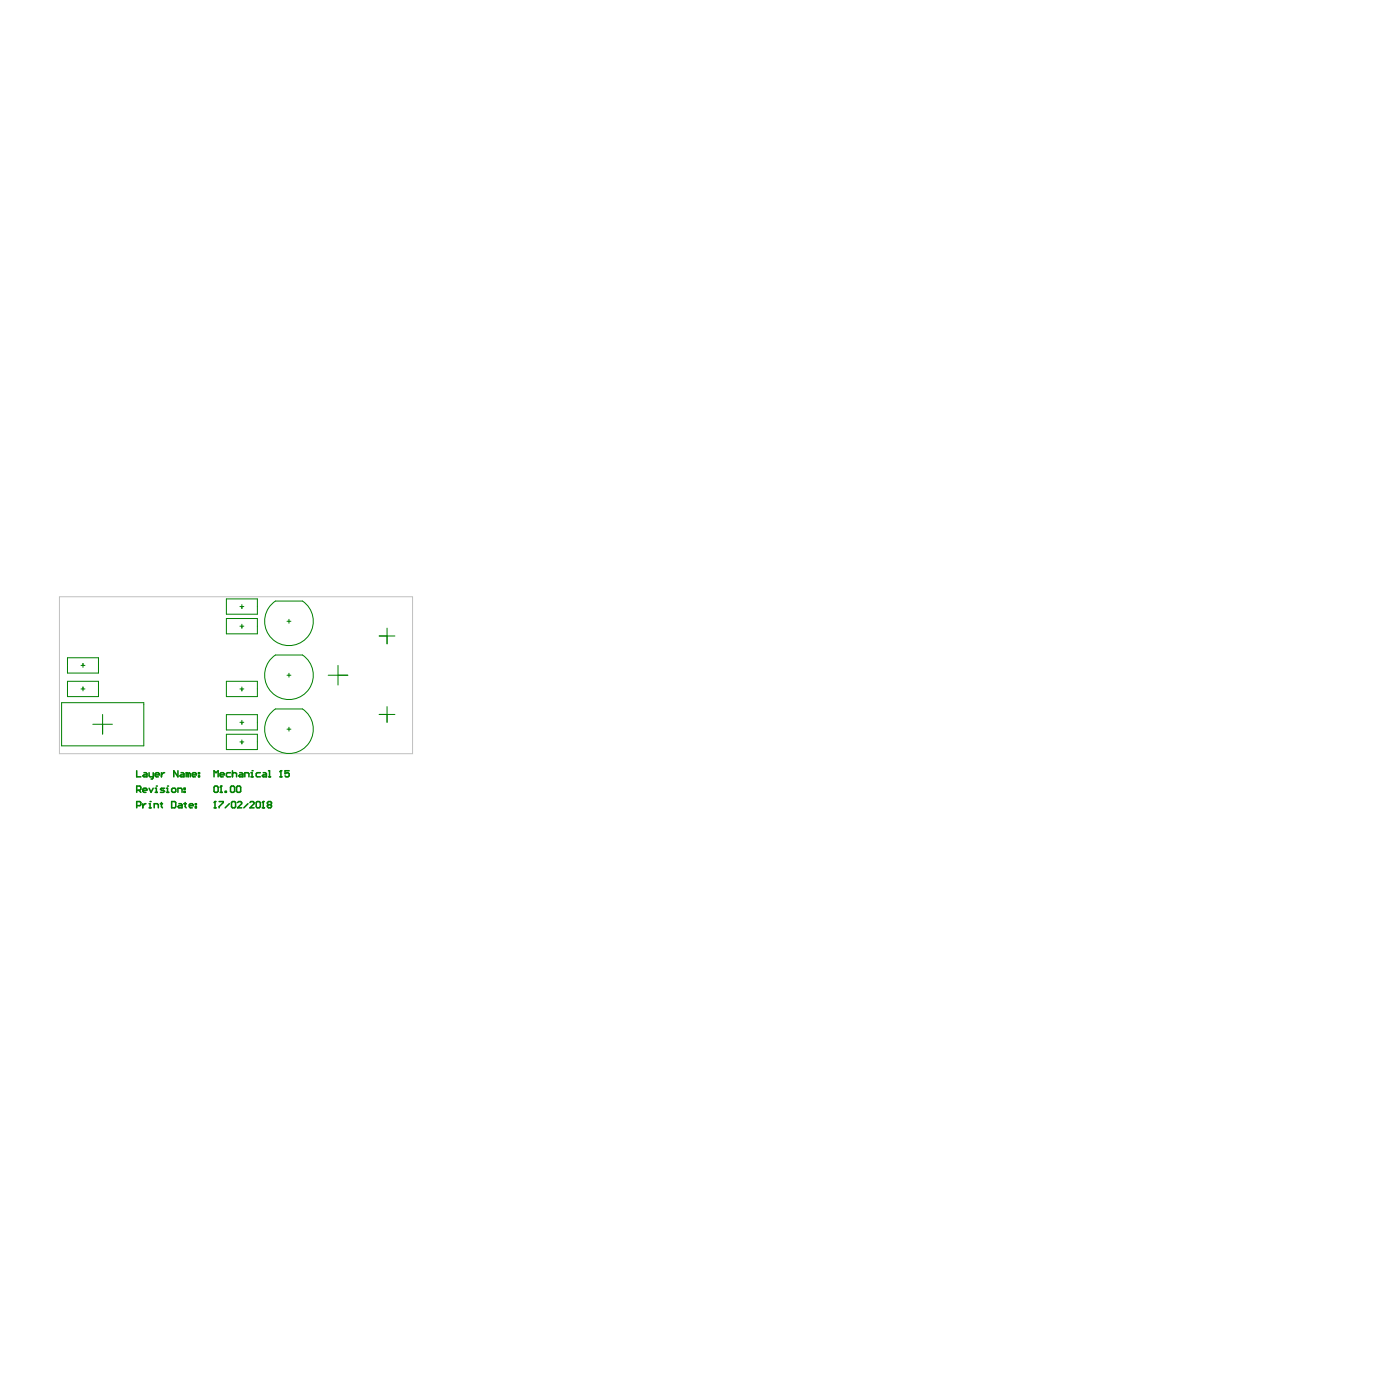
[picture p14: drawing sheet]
<svg xmlns="http://www.w3.org/2000/svg" width="96mm" height="96mm" viewBox="0 0 96 96" stroke-linecap="round" stroke-linejoin="round" font-family="sans-serif">
<path d="M4.1 40.9h24.2v10.8h-24.2z" fill="none" stroke="#c0c0c0" stroke-width=".07"/>
<g fill="none" stroke="#008000" stroke-width=".07">
<path d="M4.2 48.2h5.7v2.9h-5.7zM4.6 45.1h2.1v1h-2.1zM4.6 46.7h2.1v1h-2.1zM5.6 47.2h.2M5.6 45.6h.2M5.7 45.5v.2M5.7 47.1v.3M6.4 49.6h1.3M7 49v1.3M15.5 41h2.1v1.1h-2.1zM15.5 42.4h2.1v1h-2.1zM15.5 46.7h2.1v1h-2.1z"/>
<path d="M15.5 49h2.1v1h-2.1zM15.5 50.3h2.1v1.1h-2.1zM16.4 47.2h.3M16.4 50.9h.3M16.4 49.5h.3M16.4 42.9h.3M16.4 41.6h.3M16.6 41.4v.3M16.6 42.8v.3M16.6 47.1v.3M16.6 49.4v.2M16.6 50.7v.3"/>
<path d="M18.7 48.7l.2-.1h1.8a1.67 1.67 0 0 1 .4 2.4 1.67 1.67 0 0 1-2.4 .2 1.67 1.67 0 0 1 0-2.5zM18.7 45l.2-.1h1.8a1.67 1.67 0 0 1 .4 2.4 1.67 1.67 0 0 1-2.4 .2 1.67 1.67 0 0 1 0-2.5zM18.7 41.3l.2-.1h1.8a1.67 1.67 0 0 1 .4 2.4 1.67 1.67 0 0 1-2.4 .2 1.67 1.67 0 0 1 0-2.5zM19.7 50h.2M19.7 46.3h.2M19.7 42.6h.2M19.8 42.4v.3M19.8 46.1v.3M19.8 49.8v.3M22.5 46.3h1.3M23.2 45.6v1.4M26 49h1.1"/>
<path d="M26 43.6h1.1M26.5 43.1v1M26.5 48.4v1.1"/>
</g>
<g fill="none" stroke="#008000" stroke-width=".11">
<path d="M9.4 52.8v.4h.3M9.4 54.2l.3-.1-.1-.2h-.2v.4M9.4 55.2h.2l.1-.2-.3-.1v.5M9.5 54.2l.2 .1M9.8 54.2h.3l-.1-.2-.2 .1v.1l.2 .1M9.8 55.1v.3M9.9 53h.2v.2h-.2h-.1l.1-.1h.2M10 55.1l-.2 .1M10.2 55.1h.1v.3M10.2 55.4h.2M10.2 53v.2h.3M10.2 54l.2 .3 .1-.3"/>
<path d="M10.3 54.9h.1M10.5 53v.3l-.1 .1M10.6 55.4v-.3l.3 .1v.2M10.6 54.3h.2M10.6 54h.1v.3M10.6 53.1h.3v-.1h-.3v.2h.3M10.7 53.9h.1M11 55.1h.1M11.1 53v.2M11.1 55v.4M11.3 54l-.3 .1 .3 .1-.3 .1M11.3 53l-.2 .1"/>
<path d="M11.4 54.3h.2M11.4 54h.1v.3M11.5 53.9h.1M11.8 54.9l.2 .1v.4h-.2zM11.8 54.1l.2-.1v.2l-.2 .1zM12.2 54.3v-.3l.3 .1v.2M12.2 52.8v.4l-.3-.4v.4M12.3 55.1l.2 .1v.2h-.2l-.1-.1 .1-.1h.2M12.4 53h.2v.2h-.2h-.1l.1-.1h.2M12.6 55.1h.2M12.6 54l.1 .1zM12.6 54.2l.1 .1z"/>
<path d="M12.7 55l.1 .4M12.9 53h-.1v.2M12.9 53v.2M12.9 53h.1v.2M13 55.2h.2v-.1l-.2 .1v.2h.2M13.2 53.1h.3l-.1-.1h-.2v.2h.2M13.4 55.1l.1 .1zM13.4 55.3l.1 .1zM13.6 53.2h.1zM13.6 53h.1zM14.7 55.4h.1M14.7 53.2v-.4l.1 .2 .2-.2v.4"/>
<path d="M14.7 54.9h.1M14.7 53.9l.3 .1v.2l-.1 .1-.2-.1zM14.7 54.9v.5M14.7 54.9v.1M15 54.9h.3l-.3 .5M15.1 54.3h.1M15.1 53.1h.3l-.1-.1h-.2v.2h.2M15.2 53.9h.1M15.2 53.9v.4M15.2 53.9l-.1 .1M15.4 54.2l.1 .1zM15.7 55.1l-.3 .3"/>
<path d="M15.8 53h-.3l.1 .2h.2M15.9 53.9l.2 .1v.2l-.1 .1-.2-.1zM15.9 54.9l.2 .1v.4l-.2-.1zM15.9 53h.2l.1 .2M15.9 52.8v.4M16.3 55l.1-.1 .2 .1-.3 .4h.3M16.3 53.9l.2 .1-.1 .3-.2-.1zM16.4 53h.2v.2h-.2v-.1h.2M16.8 53.2v-.2h.3v.2M17 55.1l-.3 .3M17.1 55l.1-.1 .2 .1-.3 .4h.3M17.2 53.2h.1"/>
<path d="M17.2 53h.1v.2M17.3 52.8h.1M17.6 54.9l.2 .1v.3v.1l-.2-.1zM17.8 53h-.2v.2h.2M18 55.4h.1M18 54.9h.1M18 53h.3v.2h-.3v-.1h.3M18 54.9v.5M18 54.9v.1M18.4 55.2l-.1-.1 .1-.2 .2 .1-.1 .2M18.4 55.2h-.1l.1 .2 .2-.1-.1-.1M18.4 55.2h.1"/>
<path d="M18.4 53.2h.1M18.4 52.8h.1v.4M19.2 53.2h.1M19.3 52.8h.1M19.3 52.8v.4M19.3 52.8l-.1 .1M19.8 52.8h-.3v.2h.2h.1l-.1 .2h-.2"/>
</g>
</svg>
